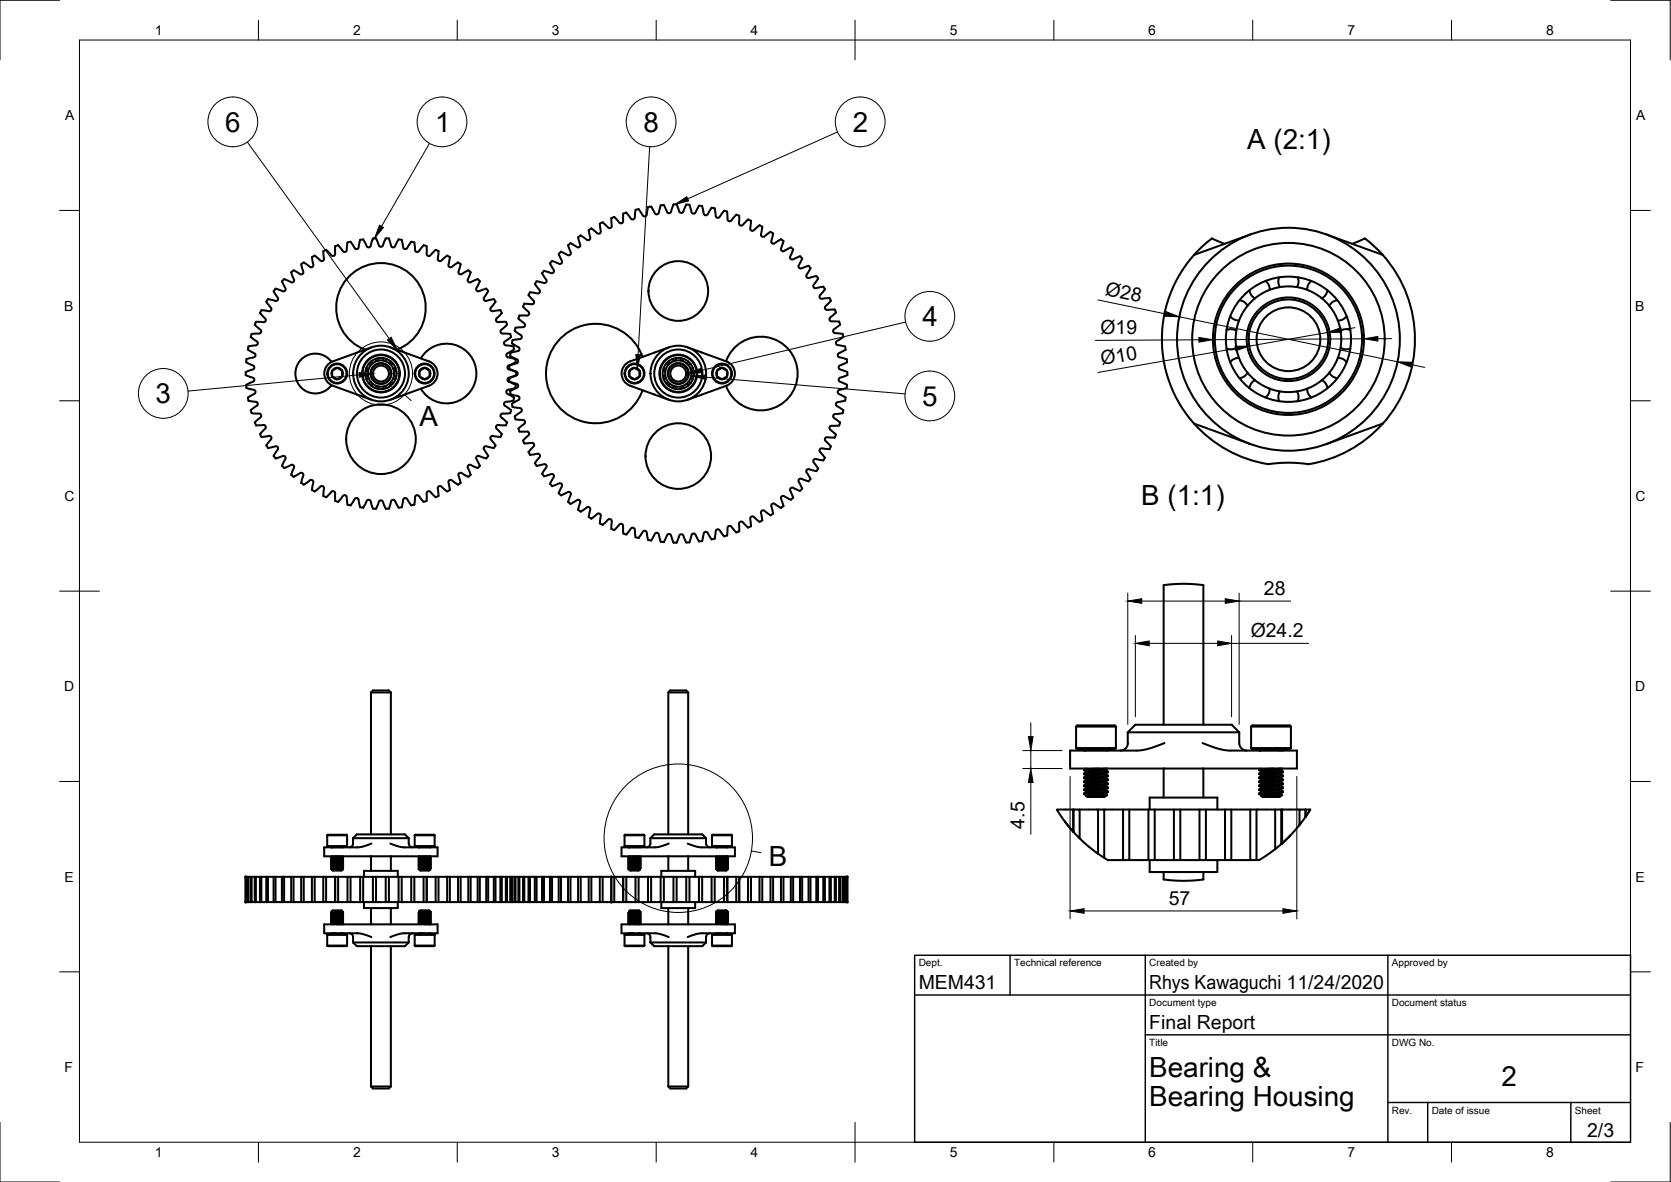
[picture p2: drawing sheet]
<svg xmlns="http://www.w3.org/2000/svg" width="420mm" height="297mm" viewBox="0 0 420 297" stroke-linecap="round" stroke-linejoin="round" font-family="sans-serif">
<defs><g id="words">
<g font-size="7">
<text x="56.6" y="33.1">6</text>
<text x="109.4" y="33.1">1</text>
<text x="161.8" y="33.1">8</text>
<text x="214.4" y="33.1">2</text>
<text x="313.6" y="37.5">A (2:1)</text>
<text x="232" y="82">4</text>
<text x="39.1" y="101.3">3</text>
<text x="231.8" y="102">5</text>
<text x="105.5" y="107.1">A</text>
<text x="287" y="127">B (1:1)</text>
<text x="193.3" y="217.5">B</text>
<text x="289" y="270.6">Bearing &amp;</text>
<text x="377.5" y="273">2</text>
<text x="289" y="278.1">Bearing Housing</text>
</g>
<g font-size="4.9">
<text x="277.7" y="74" transform="rotate(12 277.7 74)">Ø28</text>
<text x="276.7" y="83.9">Ø19</text>
<text x="277.1" y="91.8" transform="rotate(-10 277.1 91.8)">Ø10</text>
<text x="317.8" y="149.5">28</text>
<text x="314.5" y="160">Ø24.2</text>
<text x="257.6" y="208.2" transform="rotate(-90 257.6 208.2)">4.5</text>
<text x="293.9" y="227.4">57</text>
<text x="231" y="248.5">MEM431</text>
<text x="289" y="248.5">Rhys Kawaguchi 11/24/2020</text>
<text x="289" y="258.6">Final Report</text>
<text x="399.1" y="285.7">2/3</text>
</g>
<g font-size="3.5">
<text x="39" y="8.8">1</text>
<text x="88.8" y="8.8">2</text>
<text x="138.8" y="8.8">3</text>
<text x="188.7" y="8.8">4</text>
<text x="238.8" y="8.8">5</text>
<text x="288.7" y="8.8">6</text>
<text x="338.8" y="8.8">7</text>
<text x="388.8" y="8.8">8</text>
<text x="16.4" y="30.2">A</text>
<text x="411.4" y="30.2">A</text>
<text x="16.2" y="78">B</text>
<text x="411.2" y="78">B</text>
<text x="16.2" y="125.9">C</text>
<text x="411.2" y="125.9">C</text>
<text x="16.2" y="173.7">D</text>
<text x="411.2" y="173.7">D</text>
<text x="16.2" y="221.6">E</text>
<text x="411.2" y="221.6">E</text>
<text x="16.2" y="269.4">F</text>
<text x="411.2" y="269.4">F</text>
<text x="39" y="290.8">1</text>
<text x="88.8" y="290.8">2</text>
<text x="138.8" y="290.8">3</text>
<text x="188.7" y="290.8">4</text>
<text x="238.8" y="290.8">5</text>
<text x="288.7" y="290.8">6</text>
<text x="338.8" y="290.8">7</text>
<text x="388.8" y="290.8">8</text>
</g>
<g font-size="2.5">
<text x="231" y="242.9">Dept.</text>
<text x="255" y="242.9">Technical reference</text>
<text x="289" y="242.9">Created by</text>
<text x="350" y="242.9">Approved by</text>
<text x="289" y="252.8">Document type</text>
<text x="350" y="252.8">Document status</text>
<text x="289" y="262.9">Title</text>
<text x="350" y="262.9">DWG No.</text>
<text x="350" y="279.9">Rev.</text>
<text x="360" y="279.9">Date of issue</text>
<text x="396" y="279.9">Sheet</text>
</g>
</g></defs>
<!-- layer: Visible -->
<g fill="none" stroke="#000" stroke-width=".51">
<path d="M145.4 59.6l.5 2.2-.6 .4-.8-.5a.97 .97 0 0 0-1.7-.1M148.7 57.4l-.7 .4 .4 1.9-.2 .6h-.6l-1.6-1.1-.6 .4M151.5 55.8a1 1 0 0 0-.6 1.6l.1 1-.5 .3-1.8-1.3M153.7 54.8l.1 2.1-.3 .4-.5-.1-1.5-1.3M154.5 54.5l-.8 .3M160.6 52.5l-.8 .3-.2 1.9-.2 .4-.7-.1-.8-1a.66 .66 0 0 0-.8-.5 .66 .66 0 0 0-.4 .9v1.3l-.4 .4-.5-.1-1.3-1.5M166.9 51.5a.99 .99 0 0 0-1.1 1.2l-.2 .9-.5 .3-.4-.2-.6-1.2a.66 .66 0 0 0-.8-.5 .66 .66 0 0 0-.5 .8l-.3 1.4-.6 .2-1.3-1.8M169.3 51.4l-.6 1.8-.4 .4-.6-.3-.8-1.8M169.3 51.4a1 1 0 0 1 1.3 1.1l.3 .8 .3 .2 .5-.2 .4-.8a1.02 1.02 0 0 1 1.3-1M173.4 51.5l.5 1.8 .4 .4 .5-.2 .7-1.4a.64 .64 0 0 1 .8-.4 .64 .64 0 0 1 .4 .8l.3 1.2 .5 .4 .5-.3 .9-1.6M178.9 52.2a1.02 1.02 0 0 1 1 1.3l.1 .9 .6 .3a1.79 1.79 0 0 0 1-1.2l.5-.5M182.1 52.9l.7 .3"/>
<path d="M182.8 53.2l.2 2.2 .6 .2 .7-.8a1.02 1.02 0 0 1 1.6-.6l-.1 2 .4 .5 .5-.1 1.4-1.4M188.1 55.2l.7 .3-.2 2.1 .5 .4a1.72 1.72 0 0 0 1.3-.9l.6-.5M191 56.6a1.01 1.01 0 0 1 .5 1.6l-.2 .8 .5 .5 1.9-1.2 .7 .4M194.4 58.7l-.5 1.9 .1 .4 .6 .2 1.1-.7a.66 .66 0 0 1 1-.2 .66 .66 0 0 1 .1 1l-.4 1.2 .1 .5 .5 .1 .8-.4a1.02 1.02 0 0 1 1.7 0l-.8 2.1 .4 .4 1-.3a1.01 1.01 0 0 1 1.6 .1M314.4 58.9l-14.2 5.2M333.5 58.9l14.2 5.2M68.8 73.2l1 1.6 .1 .4-.5 .4-1.3-.3a.67 .67 0 0 0-.9 .2 .67 .67 0 0 0 .2 .9l.7 .9 .1 .6-.4 .3-.9-.1a.98 .98 0 0 0-1.5 .6l1.3 1.4 .1 .5-.5 .4-2-.1M69.3 72.5l-.5 .7M71.5 70.1l-.6 .6 .9 1.8-.1 .6-.5 .1-1.9-.7M73.8 67.9a.99 .99 0 0 0-.2 1.6l.4 1-.4 .5-2.2-.9M82 62.8l-.7 .3 .2 1.9-.2 .5h-.7l-.9-.8a.66 .66 0 0 0-.9-.3 .66 .66 0 0 0-.3 .9l.3 1.3-.3 .5h-.4l-1.1-.8a.66 .66 0 0 0-1-.1 .66 .66 0 0 0-.1 .9l.4 1.2-.4 .6h-.4l-1.7-1M88.2 60.7a.99 .99 0 0 0-1 1.4v.9l-.5 .3-.4-.1-.8-1a.66 .66 0 0 0-.9-.5 .66 .66 0 0 0-.4 .9l.1 1.3-.5 .4-.4-.1-1.4-1.4"/>
<path d="M100.2 60.2l-.3 .6a1.82 1.82 0 0 1-.9 1.4l-.6-.2-.4-1.4a.67 .67 0 0 0-.6-.7 .67 .67 0 0 0-.7 .6l-.5 1.3-.4 .2-.5-.2-.5-1.3a.67 .67 0 0 0-.7-.6 .67 .67 0 0 0-.6 .7l-.3 1.3-.4 .3-.5-.2-.6-1.2a.65 .65 0 0 0-.8-.6 .65 .65 0 0 0-.5 .8l-.3 1.4-.6 .2-.3-.2-1.1-1.6M100.2 60.2a1 1 0 0 1 1.1 1.2l.2 1 .6 .2 1.3-1.8M103.4 60.7l.8 .2M104.2 60.9l.2 2 .4 .4 .5-.1 1.2-1.6M106.5 61.6l.8 .3v2l.2 .4 .7-.1 1-1.1a.63 .63 0 0 1 .8-.1 .63 .63 0 0 1 .2 .8l-.1 1.4 .5 .4a1.69 1.69 0 0 0 1.3-.9l.2-.2a.6 .6 0 0 1 .5-.3 .6 .6 0 0 1 .5 .4M113.1 64.6l-.3 1.9v.4l.7 .2 .7-.5a1.03 1.03 0 0 1 1.6-.2l-.5 1.9 .2 .5 .5 .1 1.8-1M117.8 67.9l.5 .5-.7 2 .2 .4 .5 .2 1.8-.9M120.1 70.1l.6 .6M120.6 70.7l-.9 2 .4 .5 1-.3a1 1 0 0 1 1.7 .3l-1.2 1.9 .5 .5 .9-.2a1.02 1.02 0 0 1 1.6 .4l-1.2 1.5-.1 .6 .4 .3 2.1-.3M125.8 77.9l.4 .7M126.2 78.7l-1.4 1.4-.1 .5 .5 .4 2-.1M132.9 74.2l1.3 1.4 .1 .4-.5 .5-1.3-.1a.66 .66 0 0 0-.9 .3 .66 .66 0 0 0 .4 .9l.9 .8v.7l-.4 .2h-1.9l-.3 .7"/>
<path d="M133.3 73.4l-.4 .7M134.5 71.4l1.2 1.5v.6l-.6 .3-1.8-.3M136.8 68l-.5 .7 1.1 1.6v.4l-.4 .4-.9-.2a.97 .97 0 0 0-1.6 .4M138.8 65.6l-.5 .6 1 1.7-.1 .6-.6 .2-1.8-.6M141.1 63.2a1 1 0 0 0-.2 1.7l.4 .8v.3l-.3 .3-2.2-.7M142.8 61.6l.8 1.9-.2 .5-.6 .1-1.7-.8M201.7 65l-.3 .6a1.73 1.73 0 0 0-.6 1.5l.2 .3 .5 .1 1.8-.7M203.3 66.8l.5 .6M203.8 67.4l-1 1.7 .1 .6 .5 .2 1.9-.6M205.3 69.3l.4 .7M205.7 70l-1.1 1.6-.1 .4 .4 .4 .9-.2a1.01 1.01 0 0 1 1.6 .5l-1.3 1.6v.6l.5 .2 2-.2 .3 .7M208.9 75.6l-1.5 1.7 .3 .5h1a1.01 1.01 0 0 1 1.5 .7"/>
<path d="M210.2 78.6l-1.5 1.2-.1 .6 .4 .4h2M300.2 64.1a31.7 31.7 0 0 0 .2 42.4l14 5.1M307.9 61.3l-3.2-1.4-2.3 2-2.2 2.2M309.3 79.5a2.55 2.55 0 0 0 2.3 1M311.7 75.5a2.55 2.55 0 0 1 2 1.4M314.2 72.9a2.55 2.55 0 0 0 1.4 2.1M318.2 70.6a2.55 2.55 0 0 1 1.1 2.2M321.6 69.7a2.55 2.55 0 0 0 .2 2.4M326.3 69.7a2.55 2.55 0 0 1-.2 2.4M329.8 70.6a2.55 2.55 0 0 0-1.1 2.2M333.8 72.9a2.55 2.55 0 0 1-1.4 2.1M336.3 75.5a2.55 2.55 0 0 0-2.1 1.4"/>
<path d="M338.6 79.5a2.55 2.55 0 0 1-2.2 1M340 61.3l3.2-1.4 2.3 2 2.2 2.2M347.7 64.1a31.6 31.6 0 0 1-.2 42.4l-14 5.1M61.9 96.7a.96 .96 0 0 0 1.2 1.1l1 .3 .1 .6-1.9 1.2M62.3 87.8l1.9 1.3-.1 .6-1 .2a.98 .98 0 0 0-1.2 1.1l2 1.1-.2 .7-.8 .3a1 1 0 0 0-1.1 1.2l1.8 .6 .3 .4-.2 .6-1.8 .8M62.3 99.9a.96 .96 0 0 0 1.3 1l1 .2 .2 .5-1.8 1.5 .3 .7M63.3 83.9l-.3 .8 1.8 1.4-.1 .5-1.1 .3a.96 .96 0 0 0-1.3 .9M64.4 80.9l-.3 .7 1.5 1.4 .1 .4-.4 .4-2 .1M83.3 91a5 5 0 0 0-7.4-.9 5 5 0 0 0 0 7.5 5 5 0 0 0 7.4-.8M83.5 93.2l.5-.3a.89 .89 0 0 1 1.5 0 1.04 1.04 0 0 1 .5 1.4v.3l-.5 .3a.89 .89 0 0 1-1.5 0 1.06 1.06 0 0 1-.5-1.4zM91.9 93.3h.6M92.1 92.4l.6 .3"/>
<path d="M92.5 94.4l-.6 .1M92.7 95l-.6 .3M92.7 91.4l.5 .4M93.2 96l-.5 .3M93.3 90.8l.4 .5M93.4 87.3l-9.7 3.5a3.2 3.2 0 0 0-2.2 3.1 3.2 3.2 0 0 0 2.2 3l9.7 3.6M93.7 96.4l-.4 .5M94.3 90.2l.3 .6M94.6 97l-.3 .5M95.2 90l.1 .6M95.3 97.1l-.1 .7M96.3 97.1l.1 .7"/>
<path d="M96.4 90l-.1 .6M96.9 97l.3 .5M97.2 90.2l-.3 .6M97.9 96.4l.3 .5M98.1 87.3l9.8 3.5a3.3 3.3 0 0 1 2.1 3.1 3.3 3.3 0 0 1-2.1 3l-9.8 3.6M98.2 90.8l-.3 .5M98.3 96l.6 .3M98.9 91.4l-.6 .4M98.9 95l.5 .3M99.1 94.4l.6 .1M99.4 92.4l-.5 .3M99.7 93.3h-.6"/>
<path d="M99.8 87.9a11.3 11.3 0 0 0 5-17.3 11.3 11.3 0 0 0-18 0 11.3 11.3 0 0 0 5 17.3M105.5 93.2l.5-.3a.89 .89 0 0 1 1.5 0 1.06 1.06 0 0 1 .5 1.4v.3l-.5 .3a.89 .89 0 0 1-1.5 0 1.04 1.04 0 0 1-.5-1.4zM105.8 90.1a7.5 7.5 0 0 1 11.3-2 7.5 7.5 0 0 1 0 11.5 7.5 7.5 0 0 1-11.3-1.9M127.2 80.9a1.01 1.01 0 0 1-.6 1.5l-.7 .6v.5l.3 .3h.9a1 1 0 0 1 1.4 .9M128.1 91.9a.95 .95 0 0 0 1 1.2l.8 .3 .3 .4-.2 .5-.9 .3a.96 .96 0 0 0-1 1.3l1.8 .5 .4 .5-.2 .5-1.9 .9M128.2 89.5l1.9 .9 .2 .4-.4 .5-1.8 .6M128.3 98.3a.98 .98 0 0 0 1.2 1.1l.8 .2 .3 .3-.1 .5-.8 .5a.98 .98 0 0 0-.8 1.4l.7 .1a1.74 1.74 0 0 1 1.5 .4v.6l-1.7 1.2M128.4 88.7l-.1 .8M128.5 84.7l-1.8 1.4 .2 .6 1 .2a.99 .99 0 0 1 1.4 .9l-1.8 1-.2 .5 .4 .5 1.9 .5M128.7 86.3l1.7 1 .2 .5-.3 .4-1.9 .5M129.6 97.5l-1.9 .5-.4 .3 .2 .6 1.2 .6a.72 .72 0 0 1 .4 1 .72 .72 0 0 1-.9 .4l-1.1 .1-.3 .2-.1 .4 .2 .3 1.6 1.2M129.6 90.2l.1 .8-1.9 .9-.2 .5 .4 .5 1.8 .6"/>
<path d="M129.7 96.7l-.1 .8M129.8 94.3l-1.8 .6-.4 .5 .2 .5 1.9 .8M129.8 93.5v.8M130.3 80.1l1.6 1.2 .1 .5-.4 .4-1.3 .1a.66 .66 0 0 0-.8 .4 .66 .66 0 0 0 .5 .9l1.1 .7v.7a1.74 1.74 0 0 1-1.5 .4l-.7 .1-.2 .8M160.8 93.2v1.4M160.8 93.2l-.5-.3a.88 .88 0 0 0-1.5 0 1.04 1.04 0 0 0-.5 1.4v.3l.5 .3a.88 .88 0 0 0 1.5 0l.5-.3M160.8 93.1a1.45 1.45 0 0 1 0 1.5M160.8 93.1a1.45 1.45 0 0 0-2.2-.3 1.45 1.45 0 0 0 0 2.2 1.45 1.45 0 0 0 2.2-.4M161.6 89.7a12.5 12.5 0 0 0-19.3-5.9 12.5 12.5 0 0 0 0 20.1 12.5 12.5 0 0 0 19.3-5.8M166.6 93.3h.7M166.9 92.4l.5 .3M167.3 94.4l-.7 .1"/>
<path d="M167.4 95l-.5 .3M167.5 91.4l.5 .4M168 96l-.5 .3M168.1 90.8l.3 .5M168.1 87.3l-9.7 3.5a3.2 3.2 0 0 0-2.1 3.1 3.2 3.2 0 0 0 2.1 3l9.7 3.6M168.4 96.4l-.3 .5M169.1 90.2l.3 .6M169.4 97l-.3 .5M170 90v.6M170 97.1v.7M171.1 97.1v.7M171.1 90v.6"/>
<path d="M171.7 97l.3 .5M172 90.2l-.3 .6M172.6 96.4l.4 .5M172.9 87.3l9.7 3.5a3.3 3.3 0 0 1 2.2 3.1 3.3 3.3 0 0 1-2.2 3l-9.7 3.6M173 90.8l-.4 .5M173.1 96l.5 .3M173.6 91.4l-.5 .4M173.6 95l.6 .3M173.8 94.4l.6 .1M174.2 92.4l-.6 .3M174.4 93.3h-.6M182.6 90.8a9.3 9.3 0 0 1 14.2-4.4 9.3 9.3 0 0 1 0 14.9 9.3 9.3 0 0 1-14.2-4.3"/>
<path d="M182.8 93.1a1.45 1.45 0 0 1 0 1.5M182.8 93.1a1.45 1.45 0 0 0-2.2-.3 1.45 1.45 0 0 0 0 2.2 1.45 1.45 0 0 0 2.2-.4M182.8 93.2v1.4M182.8 93.2l-.5-.3a.89 .89 0 0 0-1.5 0 1.04 1.04 0 0 0-.5 1.4v.3l.5 .3a.89 .89 0 0 0 1.5 0l.5-.3M211 80.8l.2 .8M211.2 81.6l-1.5 1.1-.2 .6 .4 .4 2 .2M211.9 83.9l.2 .8M212 84.7l-1.6 1.1-.2 .5 .3 .4 2 .4M212.5 87.1l.1 .8M212.6 87.9l-1.7 .9-.2 .3 .2 .6 1.3 .4a.67 .67 0 0 1 .8 .6 .67 .67 0 0 1-.7 .7l-1.2 .5-.2 .5 .3 .4 1.2 .4a.66 .66 0 0 1 .7 .7 .66 .66 0 0 1-.7 .6l-1.3 .5-.2 .3 .2 .6 1.2 .5a.67 .67 0 0 1 .7 .7 .67 .67 0 0 1-.8 .6l-1.3 .4-.2 .5 .2 .4 1.7 .9M212.6 99.9l-.1 .8M308.4 82.9a2.55 2.55 0 0 1 2.5 .2"/>
<path d="M310.9 87.4a2.55 2.55 0 0 1-2.5 .2M311.6 89.9a2.55 2.55 0 0 0-2.3 1.1M313.7 93.6a2.55 2.55 0 0 1-2 1.4M315.6 95.5a2.55 2.55 0 0 0-1.4 2.1M319.3 97.7a2.55 2.55 0 0 1-1.1 2.2M321.8 98.3a2.55 2.55 0 0 0-.2 2.5M326.1 98.3a2.55 2.55 0 0 1 .2 2.5M328.7 97.7a2.55 2.55 0 0 0 1.1 2.2M332.4 95.5a2.55 2.55 0 0 1 1.4 2.1M334.2 93.6a2.55 2.55 0 0 0 2.1 1.4M336.4 89.9a2.55 2.55 0 0 1 2.2 1.1M337.1 87.4a2.55 2.55 0 0 0 2.4 .2"/>
<path d="M339.5 82.9a2.55 2.55 0 0 0-2.4 .2M63.3 103.8l2 .1 .3 .2 .1 .6-.8 .7a.98 .98 0 0 0-.6 1.5h2.3l.2 .6-.7 .7a.99 .99 0 0 0-.4 1.6l2.1-.3 .4 .3v.5l-1.2 1.6M67 111.9l.4 .7 1.9-.5 .5 .3 .1 .5-1.1 1.7M68.8 114.6l.5 .6M69.3 115.2l1.9-.6 .5 .1 .1 .5-.9 1.9 .6 .5M71.4 117.6l1.9-.8 .6 .3a1.78 1.78 0 0 1-.5 1.5v.3a.63 .63 0 0 0 .2 .8 .63 .63 0 0 0 .8-.2l1.1-.7 .7 .2 .1 .4-.6 2M120.7 117a1.01 1.01 0 0 1-1.7 .2l-.8-.4-.5 .2-.1 .5 .5 1.1a.66 .66 0 0 1 0 1 .66 .66 0 0 1-1-.1l-1.2-.7-.6 .3v.3l.5 2M124.6 111.9a1.01 1.01 0 0 1-1.6 .5l-.8-.3-.4 .2-.2 .6 .5 .7a.97 .97 0 0 1 .2 1.6l-1.9-.6-.6 .2-.1 .5 .9 1.8M125.8 109.8l-2.1-.3-.4 .3 .1 .6 1.2 1.5M126.2 109.1l-.4 .7M127.2 106.9l-2-.1-.5 .4 .1 .5 1.4 1.4M128.5 103.1a1 1 0 0 1-1.4 .8l-.9 .1-.3 .3v.5l.7 .6a1 1 0 0 1 .6 1.5"/>
<path d="M129.4 104.6l.2 .8 2 .1 .4 .3-.1 .7-.7 .4a1.01 1.01 0 0 0-.6 1.6l1.9-.1 .4 .2 .1 .6-.7 .7a.97 .97 0 0 0-.5 1.5h2.3l.2 .6-.7 .7a.98 .98 0 0 0-.3 1.6l1.8-.3 .6 .2v.6l-1.2 1.6M134.5 116.4l.4 .7M134.9 117.1l2.2-.4 .3 .6-.5 .8a1 1 0 0 0-.1 1.6l1.8-.6 .6 .2 .1 .6-1 1.7 .5 .6M205.3 118.4l-2.2-.5-.3 .2-.1 .5 .5 .7a1.01 1.01 0 0 1 .1 1.7l-1.8-.7-.5 .1-.2 .3a1.73 1.73 0 0 0 .6 1.4l.3 .7-.5 .6M205.7 117.7l-.4 .7M208.9 112.2l-.3 .7-2-.2-.4 .1-.1 .7 .9 1a.72 .72 0 0 1 .1 1 .72 .72 0 0 1-1 .1l-1.2-.3-.4 .5 .1 .4 1.1 1.6M211 106.9l-2 .1-.3 .2v.7l1 .8a.66 .66 0 0 1 .4 .9 .66 .66 0 0 1-.9 .4l-1.3-.1-.5 .4 .2 .5 1.3 1.4M211.2 106.2l-.2 .7M211.9 103.9l-1.9 .1-.5 .4 .2 .6 1.5 1.2M212.1 103.1l-.2 .7M212.5 100.7l-2 .4-.3 .4 .2 .5 1.6 1.1M300.2 106.4a31.8 31.8 0 0 0 18.6 10.2l5.2-.3 5.1 .4"/>
<path d="M347.7 106.4a31.8 31.8 0 0 1-18.6 10.2M75.7 121.3l.7 .5 1.9-1.2 .3 .1 .2 .4-.2 .9a.98 .98 0 0 0 .5 1.5l1.5-1.3h.5l.4 .4-.2 2 .7 .4M82 125l1.4-1.4 .5-.1 .4 .3v2.1M84.3 125.9a.98 .98 0 0 0 1.5-.6l.6-.8 .4-.1 .4 .4v.9a.96 .96 0 0 0 .9 1.3l1.1-1.7 .3-.1 .6 .2 .2 .9a1.02 1.02 0 0 0 1 1.3l1-1.8 .5-.2 .4 .3 .6 1.9M93.8 127.8a.97 .97 0 0 0 1.2-1l.3-.8 .6-.2 .4 .3 .7 1.8 .8-.1M100.2 127.6l-.3-.6a1.82 1.82 0 0 0-.9-1.4l-.6 .3-.6 1.9M104.2 126.8l-.8 .2-1.1-1.7-.3-.1-.5 .2-.2 .9a.98 .98 0 0 1-1.1 1.3M106.5 126.1l-1.2-1.5-.5-.2-.4 .5-.2 1.9M107.3 125.9l-.8 .2M113.1 123.1a.99 .99 0 0 1-1.6-.3l-.7-.6h-.4l-.3 .4 .1 .9a.97 .97 0 0 1-.6 1.5l-1.4-1.5h-.6l-.3 .3v2.1M115.8 121.3a1.02 1.02 0 0 1-1.6-.1l-.7-.6-.7 .2v.4l.3 1.9M138.8 122.2l2.2-.7 .3 .3v.3l-.4 .8a.98 .98 0 0 0 .2 1.6l2-.9 .5 .5-.4 .9a1 1 0 0 0 .2 1.6l1.8-1 .5 .1 .2 .6-.5 1.8"/>
<path d="M145.4 128.1l.6 .5 1.6-1.1h.6l.2 .6-.4 1.8 .7 .4M148.7 130.4l1.7-1.4 .6 .2a1.78 1.78 0 0 1-.1 1.6l-.1 .7M150.8 131.5a.98 .98 0 0 0 1.6-.4l.7-.6 .6 .1v2.3M153.7 132.9l.8 .3 1.5-1.6 .6 .3 .1 1a.97 .97 0 0 0 .8 1.4l1.2-1.5 .5-.2 .4 .4 .2 2 .8 .2M160.6 135.2l1.3-1.8 .6 .2 .2 .9a.98 .98 0 0 0 1 1.3l1-1.6 .3-.3 .5 .2 .3 .9a.97 .97 0 0 0 1.1 1.2M178.9 135.6l-1.2-1.9-.7 .2-.2 .9a.97 .97 0 0 1-1 1.3l-1-1.8-.3-.2-.5 .2-.4 1.3a.66 .66 0 0 1-.6 .7 .66 .66 0 0 1-.7-.6l-.6-1.2-.5-.3-.3 .3-.5 1.2a.66 .66 0 0 1-.7 .7 .66 .66 0 0 1-.6-.7l-.4-1.3-.6-.2-.4 .3-.8 1.7M182.8 134.6l-.7 .2-.5-.6a1.79 1.79 0 0 0-1-1.2l-.6 .4-.3 2-.8 .1M188.1 132.6l-1.4-1.5h-.5l-.4 .4 .1 1.3a.71 .71 0 0 1-.6 .9 .71 .71 0 0 1-.8-.6l-.7-.9-.7 .1-.2 .3-.1 2M194.4 129.1l-.7 .4-1.9-1.3-.5 .5 .2 .9a.98 .98 0 0 1-.5 1.5l-.6-.4a1.72 1.72 0 0 0-1.3-.9l-.5 .4 .2 2.1-.7 .3M196.4 127.6l-1.7-1h-.6l-.2 .5 .5 2M201.1 123.4l-1.7-.8h-.5l-.3 .6 .6 1.2a.71 .71 0 0 1-.2 1 .71 .71 0 0 1-1-.2l-.9-.5h-.5l-.2 .6 .2 .7a.98 .98 0 0 1-.2 1.6M93.3 174l.5-.5h2.4a2.12 2.12 0 0 1 2.1 .5"/>
<path d="M93.3 174h5M93.3 174v35.7M98.3 174v35.7M168 174l.5-.5h2.4a2.12 2.12 0 0 1 2.1 .5M168 174h5M168 174v35.7M173 174v35.7M270.6 188a2.62 2.62 0 0 0 2.1 .3h5.7a2.72 2.72 0 0 0 2.2-.3M270.6 188h10M270.6 182.6a2.62 2.62 0 0 1 2.1-.3h5.7a2.72 2.72 0 0 1 2.2 .3M270.6 182.6h10M270.6 182.6v5.4"/>
<path d="M272.6 188.3l.1 .3M272.6 193.4v.1M272.6 194.4v.1M272.6 197.4v.1M272.6 199.4v.1M272.6 198.6l.6 .3M272.6 196.6l.6 .3M272.6 195.6l.6 .3M272.6 194.5l.6 .4M272.6 193.6l.6 .3M273 193.1l-.4 .3M273.2 193.9v.1"/>
<path d="M273.2 194.9v.1M273.2 195.9v.1M273.2 196.9v.1M273.2 199.9v.1M276.3 193.1l-3.7 .3M277.9 199.5l.5 .3-5.2 .3 .3 .2h4.2l.7-.5M277.9 199.5l-4.7 .6M277.9 198.4l-.3 .2-4.1 .4-.9 .4M277.9 197.5l-4.5 .5-.8 .4M277.9 196.5l-4.4 .5-.9 .4M277.9 195.4l-.3 .2-4.2 .4-.8 .4M277.9 194.5l-4.4 .5-.9 .4"/>
<path d="M277.9 193.5l-4.5 .5-.8 .4M277.9 198.4l-4.4 .4-.3 .2M277.9 197.4l-4 .4-.6 .1-.1 .1M277.9 196.4l-4.7 .5M277.9 195.4l-4.7 .5M277.9 194.4l-4.7 .5M277.9 193.4l-4.7 .5M277.9 198.5l.7 .4-6 .5M277.9 197.5l.7 .4-5.7 .4-.3 .3M277.9 196.5l.7 .4-6 .5M277.9 195.5l.7 .4-5.7 .4-.3 .2M277.9 194.5l.7 .4-5.5 .4-.5 .1v.1"/>
<path d="M277.9 193.5l.7 .4-6 .5M277.9 193.4v.1M277.9 194.4v.1M277.9 196.4v.1M277.9 197.4v.1M277.9 199.4v.1M278.1 193.1l-5.5 .5M278.4 193.1l-.5 .3M278.6 199.1l-1 .4-4.4 .4M278.6 198.1l-.7 .3M278.6 197.1l-.7 .3M278.6 196.1l-.7 .3"/>
<path d="M278.6 195.1l-.7 .3M278.6 194.1l-.7 .3M278.6 188.5h-6l.3 .1M278.6 198.9l-.3 .2-5.7 .4 .6 .4M278.6 197.9l-.1 .2h-.5l-5.4 .5M278.6 196.9l-.4 .2-5.6 .4 .6 .4M278.6 195.9l-.3 .2-5.7 .5M278.6 194.9l-.3 .2-5.7 .5M278.6 193.9l-.1 .2h-.5l-5.4 .4M278.6 188.5l-.2 .1M278.6 188.3v.2M280.6 182.6v5.4"/>
<path d="M283.6 184l1.9-1.9h24.2l1.9 1.9M283.6 184h28M283.6 184v2.7a1.89 1.89 0 0 1-1.9 1.9M292.6 182.1v-35l4.3-.4 5.7 .4v35M292.6 193.1v7.3M292.8 186.7l-3.5 1.3-3.1 .6h-17.1v4.5h57v-4.5h-17.1l-3.2-.6-3.4-1.3M302.6 193.1v7.3M311.6 184v2.7a1.89 1.89 0 0 0 1.9 1.9M314.6 188a2.72 2.72 0 0 0 2.1 .3h5.8a2.62 2.62 0 0 0 2.1-.3M314.6 188h10M314.6 182.6a2.72 2.72 0 0 1 2.1-.3h5.8a2.62 2.62 0 0 1 2.1 .3M314.6 182.6h10"/>
<path d="M314.6 182.6v5.4M316.6 188.3l.1 .3M317.1 193.1l-.5 .3M317.2 193.9v.1M317.2 194.9v.1M317.2 195.9v.1M317.2 196.9v.1M317.2 199.9v.1M317.2 199l-.6 .4M317.2 197l-.6 .4M317.2 196l-.6 .4M317.2 194l-.6 .4"/>
<path d="M320.3 193.1l-3.3 .2-.4 .2M321.9 199.5l-4.7 .5M321.9 198.4l-.3 .2-4.4 .4M321.9 197.5l-4.4 .5-.9 .4M321.9 196.5l-4.7 .5M321.9 195.4l-.3 .2-4.4 .4M321.9 194.5l-4.4 .5-.9 .4M321.9 193.5l-4.7 .5M321.9 196.5l.7 .4-5.8 .4-.2 .2M321.9 193.4v.1M321.9 194.4v.1M321.9 196.4v.1"/>
<path d="M321.9 197.4v.1M321.9 199.4v.1M321.9 199.5l.5 .3M321.9 198.5l.7 .4M321.9 197.5l.7 .4M321.9 195.5l.7 .4M321.9 194.5l.7 .4M321.9 193.5l.7 .4M322.1 193.1l-5.5 .4 .6 .4M322.4 199.8l-.7 .5h-4.2l-.3-.2M322.4 199.8l-5.2 .3M322.5 193.1l-.7 .4-4.6 .4"/>
<path d="M322.6 199.1l-.8 .4-4.6 .4M322.6 198.1l-.8 .4-4.3 .3-.3 .2M322.6 197.1l-.8 .4-3.9 .3-.7 .1v.1M322.6 196.1l-.9 .4-4.5 .4M322.6 195.1l-.8 .4-4.6 .4M322.6 194.1l-.8 .4-4.6 .4M322.6 198.9l-5.5 .4-.4 .1-.1 .1M322.6 197.9l-5.7 .4-.3 .3M322.6 195.9l-5.6 .4-.4 .2M322.6 194.9l-5.5 .4-.4 .1-.1 .1M322.6 193.9l-5.7 .4-.3 .2M322.6 188.5h-6l.3 .1"/>
<path d="M322.6 198.9l-.3 .2-5.7 .4 .6 .4M322.6 198l-6 .5 .6 .4M322.6 197l-6 .5 .6 .4M322.6 196.1l-6 .4 .6 .4M322.6 195l-6 .5 .6 .4M322.6 194l-6 .5 .6 .4M322.6 188.5l-.2 .1M322.6 188.3v.2M322.6 193.9v.1M322.6 194.9v.1M322.6 195.9v.2M322.6 196.9v.1"/>
<path d="M322.6 197.9v.1M324.6 182.6v5.4M82.3 212.6l.1 .2h4.7l.2-.2M82.3 212.6h5M82.3 209.9l.1-.1h4.7l.2 .1M82.3 209.9h5M82.3 209.9v2.7M83.3 212.8v.1M83.3 215.3v.1M83.3 216.3v.1M83.3 216.8v.1M83.3 217.8v.1"/>
<path d="M83.3 218.3v.1M83.3 218.4l.3 .2M83.3 217.4l.3 .2M83.3 216.9l.3 .2M83.3 215.9l.3 .2M83.3 215.4l.3 .2M83.5 215.2l-.2 .1M83.6 215.6v.1M83.6 216.1h.1M83.6 216.6h.1M83.6 217.1h.1M83.6 218.1v.1"/>
<path d="M83.6 218.6h.1M83.6 218.2l-.3 .1M83.6 217.6l-.3 .2M83.6 217.1l-.3 .2M83.6 216.6l-.3 .2M83.6 216.1l-.3 .2M83.6 215.6l-.3 .2M83.6 218.6v.1M85.1 215.2l-1.8 .1M85.9 218.4l-2.3 .2M85.9 217.9l-2.3 .3M85.9 217.3l-2.3 .3"/>
<path d="M85.9 216.9l-2.3 .2M85.9 216.4l-2.3 .2M85.9 215.8l-2.3 .3M85.9 215.4l-2.3 .2M85.9 218.3l-2.3 .3M85.9 217.9l-2.3 .2M85.9 216.8l-2.3 .3M85.9 216.9l.4 .2-3 .3M85.9 215.9l.4 .2-3 .2M85.9 215.3v.1M85.9 216.4h.1M85.9 216.8v.1"/>
<path d="M85.9 217.8v.1M85.9 218.3v.1M85.9 218.4l.3 .1M85.9 217.9l.4 .2M85.9 217.4l.4 .2M85.9 216.4l.4 .2M85.9 215.4l.4 .2M86 215.2l-2.7 .2M86.2 218.5l-.4 .3-2.2-.1M86.2 218.5l-2.6 .2M86.2 215.2l-.3 .2M86.3 218.1l-3 .2"/>
<path d="M86.3 217.6l-3 .2M86.3 216.6l-3 .2M86.3 215.6l-3 .3M86.3 218.2l-.4 .1M86.3 217.7l-.4 .2M86.3 217.2l-.4 .1M86.3 216.6l-.4 .2M86.3 216.2l-.4 .2M86.3 215.7l-.4 .1M86.3 212.9h-3h.1M86.3 218.2l-3 .2M86.3 217.6l-3 .3 .3 .2"/>
<path d="M86.3 217.2l-3 .2M86.3 216.6l-3 .3M86.3 216.1l-3 .3 .3 .2M86.3 215.7l-3 .2M86.3 212.9h-.1M86.3 212.8v.1M86.3 215.6v.1M86.3 216.1h.1M86.3 216.6h.1M86.3 217.1v.1M86.3 218.1v.1M87.3 209.9v2.7"/>
<path d="M88.8 210.6l.9-.9h12.1l1 .9M88.8 210.6h14M88.8 210.6v1.4a.94 .94 0 0 1-1 .9M93.3 215.2v3.6M93.4 212l-1.5 .6-1.8 .3h-8.6v2.3h28.5v-2.3h-8.5l-1.8-.3-1.6-.6M98.3 215.2v3.6M102.8 210.6v1.4a.94 .94 0 0 0 .9 .9M104.3 212.6l.1 .2h4.7l.2-.2M104.3 212.6h5M104.3 209.9l.1-.1h4.7l.2 .1M104.3 209.9h5M104.3 209.9v2.7"/>
<path d="M105.3 212.8v.1M105.3 215.3v.1M105.3 216.3v.1M105.3 216.8v.1M105.3 217.8v.1M105.3 218.3v.1M105.3 218.4l.3 .2M105.3 217.4l.3 .2M105.3 216.9l.3 .2M105.3 215.9l.3 .2M105.3 215.4l.3 .2M105.5 215.2l-.2 .1"/>
<path d="M105.6 215.6v.1M105.6 216.1h.1M105.6 216.6h.1M105.6 217.1h.1M105.6 218.1v.1M105.6 218.6h.1M105.6 218.2l-.3 .1M105.6 217.6l-.3 .2M105.6 217.1l-.3 .2M105.6 216.6l-.3 .2M105.6 216.1l-.3 .2M105.6 215.6l-.3 .2"/>
<path d="M105.6 218.6v.1M107.1 215.2l-1.8 .1M107.9 218.4l-2.3 .2M107.9 217.9l-2.3 .3M107.9 217.3l-2.3 .3M107.9 216.9l-2.3 .2M107.9 216.4l-2.3 .2M107.9 215.8l-2.3 .3M107.9 215.4l-2.3 .2M107.9 218.3l-2.3 .3M107.9 217.9l-2.3 .2M107.9 216.8l-2.3 .3"/>
<path d="M107.9 216.9l.4 .2-3 .3M107.9 215.9l.4 .2-3 .2M107.9 215.3v.1M107.9 216.4h.1M107.9 216.8v.1M107.9 217.8v.1M107.9 218.3v.1M107.9 218.4l.3 .1M107.9 217.9l.4 .2M107.9 217.4l.4 .2M107.9 216.4l.4 .2M107.9 215.4l.4 .2"/>
<path d="M108 215.2l-2.7 .2M108.2 218.5l-2.6 .2M108.2 218.5l-.4 .3-2.2-.1M108.2 215.2l-.3 .2M108.3 212.9h-3h.1M108.3 218.1l-3 .2M108.3 217.6l-3 .2M108.3 216.6l-3 .2M108.3 215.6l-3 .3M108.3 218.2l-3 .2M108.3 217.6l-3 .3 .3 .2M108.3 217.2l-3 .2"/>
<path d="M108.3 216.6l-3 .3M108.3 216.1l-3 .3 .3 .2M108.3 215.7l-3 .2M108.3 212.9h-.1M108.3 212.8v.1M108.3 215.6v.1M108.3 216.1h.1M108.3 216.6h.1M108.3 217.1v.1M108.3 218.1v.1M108.3 218.2l-.4 .1M108.3 217.7l-.4 .2"/>
<path d="M108.3 217.2l-.4 .1M108.3 216.6l-.4 .2M108.3 216.2l-.4 .2M108.3 215.7l-.4 .1M109.3 209.9v2.7M157 212.6l.2 .2h4.7l.1-.2M157 212.6h5M157 209.9l.2-.1h4.7l.1 .1M157 209.9h5M157 209.9v2.7M158 212.8l.1 .1M158 215.3v.1"/>
<path d="M158 216.3v.1M158 216.8v.1M158 217.8v.1M158 218.3v.1M158 218.4l.3 .2M158 217.4l.3 .2M158 216.9l.3 .2M158 215.9l.3 .2M158 215.4l.3 .2M158.3 215.2l-.3 .1M158.3 215.6v.1M158.3 216.1h.1"/>
<path d="M158.3 216.6h.1M158.3 217.1h.1M158.3 218.1v.1M158.3 218.6h.1M158.4 218.2l-.4 .1M158.4 217.6l-.4 .2M158.4 217.1l-.4 .2M158.4 216.6l-.4 .2M158.4 216.1l-.4 .2M158.4 215.6l-.4 .2M158.4 218.6l-.1 .1M159.9 215.2l-1.9 .1"/>
<path d="M160.7 218.4l-2.3 .2M160.7 217.9l-2.3 .3M160.7 217.3l-2.3 .3M160.7 216.9l-2.3 .2M160.7 216.4l-2.3 .2M160.7 215.8l-2.3 .3M160.7 215.4l-2.3 .2M160.7 218.3l-2.4 .3M160.7 217.9l-2.4 .2M160.7 217.3l-2.4 .3M160.7 216.8l-2.4 .3M160.7 216.4l-2.4 .2"/>
<path d="M160.7 215.8l-2.4 .3M160.7 215.4l-2.4 .2M160.7 216.9l.3 .2-3 .3M160.7 215.9l.3 .2-3 .2M160.7 215.3v.1M160.7 216.4h.1M160.7 216.8v.1M160.7 217.8v.1M160.7 218.3v.1M160.7 218.4l.2 .1M160.7 217.9l.3 .2M160.7 217.4l.3 .2"/>
<path d="M160.7 216.4l.3 .2M160.7 215.4l.3 .2M160.8 215.2l-2.8 .2M160.9 218.5l-.3 .3-2.3-.1M160.9 218.5l-2.6 .2M161 215.2l-.3 .2M161 212.9h-3h.2M161 218.1l-3 .2M161 217.6l-3 .2M161 216.6l-3 .2M161 215.6l-3 .3M161 218.2l-3 .2"/>
<path d="M161 217.6l-3 .3 .3 .2M161 217.2l-3 .2M161 216.6l-3 .3M161 216.1l-3 .3 .3 .2M161 215.7l-3 .2M161 212.9h-.1M161 212.8v.1M161 215.6v.1M161 216.1h.1M161 216.6h.1M161 217.1v.1M161 218.1v.1"/>
<path d="M161 218.2l-.3 .1M161 217.7l-.3 .2M161 217.2l-.3 .1M161 216.6l-.3 .2M161 216.2l-.3 .2M161 215.7l-.3 .1M162 209.9v2.7M163.5 210.6l1-.9h12.1l.9 .9M163.5 210.6h14M163.5 210.6v1.4a.94 .94 0 0 1-.9 .9M168 215.2v3.6M168.1 212l-1.7 .6-1.6 .3h-8.5v2.3h28.5v-2.3h-8.5l-1.9-.3-1.5-.6"/>
<path d="M173 215.2v3.6M177.5 210.6v1.4a.94 .94 0 0 0 1 .9M179 212.6l.2 .2h4.7l.1-.2M179 212.6h5M179 209.9l.2-.1h4.7l.1 .1M179 209.9h5M179 209.9v2.7M180 212.8l.1 .1M180 215.3v.1M180 216.3v.1M180 216.8v.1M180 217.8v.1"/>
<path d="M180 218.3v.1M180 218.4l.4 .2M180 217.4l.4 .2M180 216.9l.4 .2M180 215.9l.4 .2M180 215.4l.4 .2M180.3 215.2l-.3 .1M180.4 215.6v.1M180.4 216.1h.1M180.4 216.6h.1M180.4 217.1h.1M180.4 218.1v.1"/>
<path d="M180.4 218.6h.1M180.4 218.2l-.4 .1M180.4 217.6l-.4 .2M180.4 217.1l-.4 .2M180.4 216.6l-.4 .2M180.4 216.1l-.4 .2M180.4 215.6l-.4 .2M180.4 218.6l-.1 .1M181.9 215.2l-1.9 .1M182.7 218.4l-2.3 .2M182.7 217.9l-2.3 .3M182.7 217.3l-2.3 .3"/>
<path d="M182.7 216.9l-2.3 .2M182.7 216.4l-2.3 .2M182.7 215.8l-2.3 .3M182.7 215.4l-2.3 .2M182.7 218.3l-2.3 .3M182.7 217.9l-2.3 .2M182.7 216.8l-2.3 .3M182.7 216.9l.3 .2-3 .3M182.7 215.9l.3 .2-3 .2M182.7 215.3v.1M182.7 216.4h.1M182.7 216.8v.1"/>
<path d="M182.7 217.8v.1M182.7 218.3v.1M182.7 218.4l.2 .1M182.7 217.9l.3 .2M182.7 217.4l.3 .2M182.7 216.4l.3 .2M182.7 215.4l.3 .2M182.8 215.2l-2.8 .2M182.9 218.5l-.3 .3-2.3-.1M182.9 218.5l-2.6 .2M183 215.2l-.3 .2M183 212.9h-3h.2"/>
<path d="M183 218.1l-3 .2M183 217.6l-3 .2M183 216.6l-3 .2M183 215.6l-3 .3M183 218.2l-3 .2M183 217.6l-3 .3 .4 .2M183 217.2l-3 .2M183 216.6l-3 .3M183 216.1l-3 .3 .4 .2M183 215.7l-3 .2M183 212.9h-.1M183 212.8v.1"/>
<path d="M183 215.6v.1M183 216.1h.1M183 216.6h.1M183 217.1v.1M183 218.1v.1M183 218.2l-.3 .1M183 217.7l-.3 .2M183 217.2l-.3 .1M183 216.6l-.3 .2M183 216.2l-.3 .2M183 215.7l-.3 .1M184 209.9v2.7"/>
<path d="M267.9 206.7l1.9 2.3M267.9 206.7l2 2.4M269.8 203.4h-4.1l2.2 3.3M269.8 209l.1 .1M269.8 203.4h.1M269.8 203.4v5.6M269.9 203.4h1.6v7.3l-1.6-1.6zM271.5 210.7l4.6 3.9M271.5 203.4h4.6M276.1 203.4h1.5v12.2l-1.5-1zM277.6 203.4h43M282.4 203.4v12.7"/>
<path d="M284 203.4v12.7M288.8 203.4v12.7M289.1 203.4v-3h17v3M289.1 216.1v3h17v-3M290.3 203.4v12.7M292.6 219.1v1.9l4.3 .3 5.7-.3v-1.9M295.2 203.4v12.7M296.8 203.4v12.7M301.6 203.4v12.7M303.2 203.4v12.7M308 203.4v12.7M309.6 203.4v12.7"/>
<path d="M314.4 203.4v12.7M315.9 203.4v12.7M317.2 200v.1M320.6 213.4l-4 2.7h-36.7a3.4 3.4 0 0 1-2.3-.5M320.6 203.4h1.6v8.7l-1.6 1.3zM322.2 203.4h.2M322.4 203.4h4.3M322.4 203.4v8.5M324.4 210l-2.2 2.1 .2-.2M324.4 210l-2 1.9M326.7 203.4h1.6v1.9l-1.6 2zM326.7 207.3l-2.3 2.7"/>
<path d="M328.3 203.4h.1M328.3 203.4h1.2l-1.2 1.9M328.3 203.4v1.9M329.5 203.4l-1.2 1.9M61.8 220.4h66.9M61.8 220.4v6.3h.1M61.8 220.4v6.3M61.9 220.4v6.3M61.9 226.7h.1M62 220.4v6.3h.3M62.3 220.4v6.3M62.3 226.7h.2"/>
<path d="M62.5 220.4v6.3h.5M63 226.7h.3M63 220.4v6.3M63.3 220.4v6.3h.8M64.1 226.7h.2M64.1 220.4v6.3M64.3 220.4v6.3h1.1M65.4 226.7h.3M65.4 220.4v6.3M65.7 220.4v6.3h1.3M67 226.7h.4M67 220.4v6.3"/>
<path d="M67.4 220.4v6.3h1.4M68.8 226.7h.5M68.8 220.4v6.3M69.3 220.4v6.3h1.6M70.9 226.7h.5M70.9 220.4v6.3M71.4 220.4v6.3h1.8v-6.3M73.2 226.7h.6M73.8 220.4v6.3h1.9v-6.3M75.7 226.7h.7M76.4 220.4v6.3h2v-6.3M78.4 226.7h.7"/>
<path d="M79.1 220.4v6.3h2.2v-6.3M81.3 226.7h.7M82 220.4v6.3h2.3v-6.3M82.3 234.9l.1-.1h4.7l.2 .1M82.3 234.9h5M82.3 237.6l.1 .2h4.7l.2-.2M82.3 237.6h5M82.3 234.9v2.7M83.3 229.9v.1M83.3 230.4v.1M83.3 230.9v.1M83.3 231.4v.1"/>
<path d="M83.3 231.9v.1M83.3 234.7v.1M83.3 229.5l.3 .2M83.3 230.5l.3 .2M83.3 231l.3 .2M83.3 231.5l.3 .2M83.3 232l.3 .2M83.4 234.5l.1 .1M83.4 229l.2 .2M83.5 234.6l-.2 .1M83.6 229.2h.1M83.6 230.2h.1"/>
<path d="M83.6 230.7h.1M83.6 231.1v.1M83.6 231.7h.1M83.6 232.2h.1M83.6 229.2l-.3 .2M83.6 229.7l-.3 .2M83.6 230.2l-.3 .2M83.6 230.7l-.3 .2M83.6 231.2l-.3 .2M83.6 231.7l-.3 .2M83.6 232.2l-.1 .1M84.2 220.4v6.3"/>
<path d="M84.3 226.7h.7M84.6 234.5l-1.1 .1M85 220.4v6.3h2.4v-6.3M85.7 234.5l.6 .2h-3M85.9 228.9l-2.3 .3M85.9 229.4l-2.3 .3M85.9 229.9l-2.3 .3M85.9 230.4l-2.3 .3M85.9 230.9l-2.3 .2M85.9 231.4l-2.3 .3M85.9 231.9l-2.3 .3M85.9 229l-2.3 .2"/>
<path d="M85.9 230l-2.3 .2M85.9 230.5l-2.3 .2M85.9 231l-2.3 .2M85.9 231.5l-2.3 .2M85.9 232l-2.3 .2M85.9 229l.4 .2-3 .3M85.9 228.9v.1M85.9 229.9v.1M85.9 230.4v.1M85.9 230.9v.1M85.9 231.4v.1M85.9 231.9v.1"/>
<path d="M85.9 229.5l.4 .1M85.9 230l.4 .2M85.9 230.5l.4 .1M85.9 231l.4 .1M85.9 231.5l.4 .2M85.9 232l.4 .1M86 228.9l-2.3-.1-.3 .2M86 228.9l-2.6 .1M86 228.9h-.1M86.1 234.5l.2 .1M86.3 229.6l-3 .3M86.3 230.2l-3 .2"/>
<path d="M86.3 230.6l-3 .3M86.3 231.1l-3 .3M86.3 231.7l-3 .2M86.3 232.1l-1.5 .2M86.3 234.6v.1M86.3 229.2l-.4 .2M86.3 229.7l-.4 .2M86.3 230.2l-.4 .2M86.3 230.7l-.4 .2M86.3 231.2l-.4 .2M86.3 231.7l-.4 .2M86.3 232.2l-.1 .1"/>
<path d="M86.3 229.2l-3 .3M86.3 229.6l-3 .4 .3 .2M86.3 230.2l-3 .3M86.3 230.7l-3 .3M86.3 231.1l-3 .4M86.3 231.7l-3 .3M86.3 232.2l-.5 .1M86.3 229.2h.1M86.3 230.2h.1M86.3 230.7h.1M86.3 231.7h.1M86.3 232.2h.1"/>
<path d="M86.3 234.7v.1M87.3 234.9v2.7M87.4 226.7h.7M87.8 234.5a.94 .94 0 0 1 1 1v1.3M88.1 220.4v6.3h2.5v-6.3M88.8 236.8l.9 1h12.1l1-1M88.8 236.8h14M90.6 226.7h.7M91.3 220.4v6.3h2.5v-6.3M91.5 220.4v-1.6h8.5v1.6M91.5 226.7v1.5h8.5v-1.5M93.3 228.2v4.1"/>
<path d="M93.3 237.8v35.2M93.4 235.5l-3.2-1h-8.7v-2.2h28.5v2.2h-8.6l-3.3 1M93.8 226.7h.8M94.6 220.4v6.3h2.4v-6.3M97 226.7h.8M97.8 220.4v6.3h2.4v-6.3M98.3 228.2v4.1M98.3 237.8v35.2M100.2 226.7h.8M101 220.4v6.3h2.4v-6.3M103.4 226.7h.8M103.7 234.5a.94 .94 0 0 0-.9 1v1.3"/>
<path d="M104.2 220.4v6.3h2.3v-6.3M104.3 234.9l.1-.1h4.7l.2 .1M104.3 234.9h5M104.3 237.6l.1 .2h4.7l.2-.2M104.3 237.6h5M104.3 234.9v2.7M105.3 229.9v.1M105.3 230.4v.1M105.3 230.9v.1M105.3 231.4v.1M105.3 231.9v.1M105.3 234.7v.1"/>
<path d="M105.3 229.5l.3 .2M105.3 230.5l.3 .2M105.3 231l.3 .2M105.3 231.5l.3 .2M105.3 232l.3 .2M105.4 229l.2 .2M105.4 234.5l.1 .1M105.5 234.6l-.2 .1M105.6 229.2h.1M105.6 230.2h.1M105.6 230.7h.1M105.6 231.1v.1"/>
<path d="M105.6 231.7h.1M105.6 232.2h.1M105.6 229.2l-.3 .2M105.6 229.7l-.3 .2M105.6 230.2l-.3 .2M105.6 230.7l-.3 .2M105.6 231.2l-.3 .2M105.6 231.7l-.3 .2M105.6 232.2l-.1 .1M106.5 226.7h.8M106.6 234.5l-1.1 .1M107.3 220.4v6.3z"/>
<path d="M107.7 234.5l.6 .2h-3M107.9 228.9l-2.3 .3M107.9 229.4l-2.3 .3M107.9 229.9l-2.3 .3M107.9 230.4l-2.3 .3M107.9 230.9l-2.3 .2M107.9 231.4l-2.3 .3M107.9 231.9l-2.3 .3M107.9 229l-2.3 .2M107.9 230l-2.3 .2M107.9 230.5l-2.3 .2M107.9 231l-2.3 .2"/>
<path d="M107.9 231.5l-2.3 .2M107.9 232l-2.3 .2M107.9 229l.4 .2-3 .3M107.9 228.9v.1M107.9 229.9v.1M107.9 230.4v.1M107.9 230.9v.1M107.9 231.4v.1M107.9 231.9v.1M107.9 229.5l.4 .1M107.9 230l.4 .2M107.9 230.5l.4 .1"/>
<path d="M107.9 231l.4 .1M107.9 231.5l.4 .2M107.9 232l.4 .1M108 228.9l-2.3-.1-.3 .2M108 228.9l-2.6 .1M108 228.9h-.1M108.1 234.5l.2 .3M108.3 229.2l-3 .3M108.3 229.6l-3 .4 .3 .2M108.3 230.2l-3 .3M108.3 230.7l-3 .3M108.3 231.1l-3 .4"/>
<path d="M108.3 231.7l-3 .3M108.3 232.2l-.5 .1M108.3 229.6l-3 .3M108.3 230.2l-3 .2M108.3 230.6l-3 .3M108.3 231.1l-3 .3M108.3 231.7l-3 .2M108.3 232.1l-1.5 .2M108.3 229.2l-.4 .2M108.3 230.2h.1M108.3 230.7h.1M108.3 231.7h.1"/>
<path d="M108.3 232.2h.1M108.3 229.7l-.4 .2M108.3 230.2l-.4 .2M108.3 230.7l-.4 .2M108.3 231.2l-.4 .2M108.3 231.7l-.4 .2M108.3 232.2l-.1 .1M109.3 234.9v2.7M109.5 220.4v6.3h-2.2M109.5 226.7h.8M110.3 220.4v6.3h2.1v-6.3M112.4 226.7h.7"/>
<path d="M113.1 220.4v6.3h2.1v-6.3M115.2 226.7h.6M115.8 220.4v6.3h2v-6.3M117.8 226.7h.5M118.3 220.4v6.3h1.8v-6.3M120.1 226.7h.5M120.6 220.4v6.3h1.7v-6.3M122.3 226.7h.4M122.7 220.4v6.3h1.5v-6.3M124.2 226.7h.4M124.6 220.4v6.3h1.2v-6.3M125.8 226.7h.4"/>
<path d="M126.2 220.4v6.3h1v-6.3M127.2 226.7h.3M127.5 220.4v6.3h.8v-6.3M128.3 226.7h.2M128.5 220.4v6.3h.2M128.7 220.4h25M128.7 226.7h.2M128.7 220.4v6.3M128.9 220.4v6.3h.5M129.4 226.7h.2M129.4 220.4v6.3M129.6 220.4v6.3h.7"/>
<path d="M130.3 226.7h.3M130.3 220.4v6.3M130.6 220.4v6.3h.9M131.5 226.7h.3M131.5 220.4v6.3M131.8 220.4v6.3h1.1M132.9 226.7h.4M132.9 220.4v6.3M133.3 220.4v6.3h1.2M134.5 226.7h.4M134.5 220.4v6.3M134.9 220.4v6.3h1.4"/>
<path d="M136.3 226.7h.5M136.3 220.4v6.3M136.8 220.4v6.3h1.5M138.3 226.7h.5M138.3 220.4v6.3M138.8 220.4v6.3h1.7M140.5 226.7h.6M140.5 220.4v6.3M141.1 220.4v6.3h1.7v-6.3M142.8 226.7h.6M143.4 220.4v6.3h2v-6.3M145.4 226.7h.6"/>
<path d="M146 220.4v6.3h2v-6.3M148 226.7h.7M148.7 220.4v6.3h2.1v-6.3M150.8 226.7h.7M151.5 220.4v6.3h2.2M153.7 220.4h59.3M153.7 226.7h.8M153.7 220.4v6.3M154.5 220.4v6.3h2.2v-6.3M156.7 220.4v6.3M156.7 226.7h.8M157 234.9l.2-.1h4.7l.1 .1"/>
<path d="M157 234.9h5M157 237.6l.2 .2h4.7l.1-.2M157 237.6h5M157 234.9v2.7M157.5 220.4v6.3h2.3v-6.3M158 229.9v.1M158 230.4v.1M158 230.9v.1M158 231.4v.1M158 231.9v.1M158 234.7v.1M158 229.5l.3 .2"/>
<path d="M158 230.5l.3 .2M158 231l.3 .2M158 231.5l.3 .2M158 232l.3 .2M158.1 234.5l.1 .1M158.1 229l.2 .2M158.2 234.6l-.2 .1M158.3 229.2h.1M158.3 230.2h.1M158.3 230.7h.1M158.3 231.1v.1M158.3 231.7h.1"/>
<path d="M158.3 232.2h.1M158.4 231.7l-.4 .2M158.4 229.2l-.4 .2M158.4 229.7l-.4 .2M158.4 230.2l-.4 .2M158.4 230.7l-.4 .2M158.4 231.2l-.4 .2M158.4 232.2l-.2 .1M159.3 234.5l-1.1 .1M159.8 226.7h.8M160.5 234.5l.5 .2h-3M160.6 220.4v6.3h2.3v-6.3"/>
<path d="M160.7 228.9l-2.4 .3M160.7 229.4l-2.4 .3M160.7 229.9l-2.4 .3M160.7 230.4l-2.4 .3M160.7 230.9l-2.4 .2M160.7 231.4l-2.4 .3M160.7 231.9l-2.4 .3M160.7 229l-2.3 .2M160.7 229.4l-2.3 .3M160.7 230l-2.3 .2M160.7 230.5l-2.3 .2M160.7 231l-2.3 .2"/>
<path d="M160.7 231.5l-2.3 .2M160.7 232l-2.3 .2M160.7 229l.3 .2-3 .3M160.7 228.9v.1M160.7 229.9v.1M160.7 230.4v.1M160.7 230.9v.1M160.7 231.4v.1M160.7 231.9v.1M160.7 229.5l.3 .1M160.7 230l.3 .2M160.7 230.5l.3 .1"/>
<path d="M160.7 231l.3 .1M160.7 231.5l.3 .2M160.7 232l.3 .1M160.7 228.9l-2.2-.1-.4 .2M160.7 228.9l-2.6 .1M160.7 228.9h.1M160.8 234.5l.2 .3M161 229.2l-3 .3M161 229.6l-3 .4 .3 .2M161 230.2l-3 .3M161 230.7l-3 .3M161 231.1l-3 .4"/>
<path d="M161 231.7l-3 .3M161 232.2l-.4 .1M161 229.6l-3 .3M161 230.2l-3 .2M161 230.6l-3 .3M161 231.1l-3 .3M161 231.7l-3 .2M161 232.1l-1.5 .2M161 229.2l-.3 .2M161 230.2h.1M161 230.7h.1M161 231.7h.1"/>
<path d="M161 232.2h.1M161 229.7l-.3 .2M161 230.2l-.3 .2M161 230.7l-.3 .2M161 231.2l-.3 .2M161 231.7l-.3 .2M161 232.2l-.1 .1M162 234.9v2.7M162.6 234.5a.94 .94 0 0 1 .9 1v1.3M162.9 226.7h.8M163.5 236.8l1 1h12.1l.9-1M163.5 236.8h14"/>
<path d="M163.7 220.4v6.3h2.4v-6.3M166.1 226.7h.8M166.3 220.4v-1.6h8.5v1.6M166.3 226.7v1.5h8.5v-1.5M166.9 220.4v6.3h2.4v-6.3M168 228.2v4.1M168 237.8v35.2M168.1 235.5l-3.2-1h-8.6v-2.2h28.5v2.2h-8.7l-3.2 1M169.3 226.7h.8M170.1 220.4v6.3h2.5v-6.3M172.6 226.7h.8M173 228.2v4.1"/>
<path d="M173 237.8v35.2M173.4 220.4v6.3h2.3v-6.3M175.7 226.7h.9M176.6 220.4v6.3h2.3v-6.3M178.5 234.5a.94 .94 0 0 0-1 1v1.3M178.9 226.7h.8M179 234.9l.2-.1h4.7l.1 .1M179 234.9h5M179 237.6l.2 .2h4.7l.1-.2M179 237.6h5M179 234.9v2.7M179.7 220.4v6.3h2.4v-6.3"/>
<path d="M180 229.9v.1M180 230.4v.1M180 230.9v.1M180 231.4v.1M180 231.9v.1M180 234.7v.1M180 229.5l.4 .2M180 230.5l.4 .2M180 231l.4 .2M180 231.5l.4 .2M180 232l.4 .2M180.1 234.5l.1 .1"/>
<path d="M180.1 229l.3 .2M180.2 234.6l-.2 .1M180.4 229.2h.1M180.4 230.2h.1M180.4 230.7h.1M180.4 231.1v.1M180.4 231.7h.1M180.4 232.2h.1M180.4 229.2l-.4 .2M180.4 229.7l-.4 .2M180.4 230.2l-.4 .2M180.4 230.7l-.4 .2"/>
<path d="M180.4 231.2l-.4 .2M180.4 231.7l-.4 .2M180.4 232.2l-.2 .1M181.3 234.5l-1.1 .1M182.1 226.7h.7M182.5 234.5l.5 .2h-3M182.7 228.9l-2.3 .3M182.7 229.4l-2.3 .3M182.7 229.9l-2.3 .3M182.7 230.4l-2.3 .3M182.7 230.9l-2.3 .2M182.7 231.4l-2.3 .3"/>
<path d="M182.7 231.9l-2.3 .3M182.7 229l-2.3 .2M182.7 230l-2.3 .2M182.7 230.5l-2.3 .2M182.7 231l-2.3 .2M182.7 231.5l-2.3 .2M182.7 232l-2.3 .2M182.7 229l.3 .2-3 .3M182.7 228.9v.1M182.7 229.9v.1M182.7 230.4v.1M182.7 230.9v.1"/>
<path d="M182.7 231.4v.1M182.7 231.9v.1M182.7 229.5l.3 .1M182.7 230l.3 .2M182.7 230.5l.3 .1M182.7 231l.3 .1M182.7 231.5l.3 .2M182.7 232l.3 .1M182.7 228.9l-2.2-.1-.4 .2M182.7 228.9l-2.6 .1M182.7 228.9h.1M182.8 220.4l.1 6.3"/>
<path d="M182.8 234.5l.2 .3M182.9 220.4v6.3M183 229.2l-3 .3M183 229.6l-3 .4 .4 .2M183 230.2l-3 .3M183 230.7l-3 .3M183 231.1l-3 .4M183 231.7l-3 .3M183 232.2l-.4 .1M183 229.6l-3 .3M183 230.2l-3 .2M183 230.6l-3 .3"/>
<path d="M183 231.1l-3 .3M183 231.7l-3 .2M183 232.1l-1.5 .2M183 229.2l-.3 .2M183 230.2h.1M183 230.7h.1M183 231.7h.1M183 232.2h.1M183 229.7l-.3 .2M183 230.2l-.3 .2M183 230.7l-.3 .2M183 231.2l-.3 .2"/>
<path d="M183 231.7l-.3 .2M183 232.2l-.1 .1M184 234.9v2.7M185.1 220.4v6.3h-2.2M185.1 226.7h.8M185.9 220.4v6.3zM188.1 220.4v6.3h-2.2M188.1 226.7h.7M188.8 220.4v6.3h2.2v-6.3M191 226.7h.7M191.7 220.4v6.3h2v-6.3M193.7 226.7h.7"/>
<path d="M194.4 220.4v6.3h2v-6.3M196.4 226.7h.6M197 220.4v6.3h1.8v-6.3M198.8 226.7h.6M199.4 220.4v6.3h1.7v-6.3M201.1 226.7h.6M201.7 220.4v6.3h1.6v-6.3M203.3 226.7h.5M203.8 220.4v6.3h1.5v-6.3M205.3 226.7h.4M205.7 220.4v6.3h1.3v-6.3M207 226.7h.4"/>
<path d="M207.4 220.4v6.3h1.2v-6.3M208.6 226.7h.3M208.9 220.4v6.3h1v-6.3M209.9 226.7h.3M210.2 220.4v6.3h.8v-6.3M211 226.7h.2M211.2 220.4v6.3h.7v-6.3M211.9 226.7h.1M212 220.4v6.3h.5v-6.3M212.5 226.7h.1M212.6 220.4v6.3h.3v-6.3M212.9 226.7h.1"/>
<path d="M213 220.4v6.3v-6.3M213 220.4v6.3M93.3 273l.5 .5h2.4a2.12 2.12 0 0 0 2.1-.5M93.3 273h5M168 273l.5 .5h2.4a2.12 2.12 0 0 0 2.1-.5M168 273h5"/>
<circle cx="170.6" cy="73.1" r="7.5"/>
<circle cx="84.8" cy="93.9" r="2.36"/>
<circle cx="84.8" cy="93.9" r="1.45"/>
<circle cx="84.8" cy="93.9" r="2.51"/>
<circle cx="95.8" cy="93.9" r="6"/>
<circle cx="95.8" cy="93.9" r="4.8"/>
<circle cx="95.8" cy="93.9" r="4.6"/>
<circle cx="95.8" cy="93.9" r="3.9"/>
<circle cx="95.8" cy="93.9" r="3.3"/>
<circle cx="95.8" cy="93.9" r="2"/>
<circle cx="95.8" cy="93.9" r="2.64"/>
<circle cx="95.8" cy="93.9" r="2.51"/>
<circle cx="95.8" cy="93.9" r="7"/>
<circle cx="106.8" cy="93.9" r="2.36"/>
<circle cx="106.8" cy="93.9" r="1.45"/>
<circle cx="106.8" cy="93.9" r="2.51"/>
<circle cx="159.5" cy="93.9" r="2.36"/>
<circle cx="159.5" cy="93.9" r="2.51"/>
<circle cx="170.5" cy="93.9" r="6"/>
<circle cx="170.5" cy="93.9" r="4.8"/>
<circle cx="170.5" cy="93.9" r="4.6"/>
<circle cx="170.5" cy="93.9" r="3.9"/>
<circle cx="170.6" cy="93.9" r="3.3"/>
<circle cx="170.6" cy="93.9" r="2"/>
<circle cx="170.6" cy="93.9" r="2.64"/>
<circle cx="170.6" cy="93.9" r="2.51"/>
<circle cx="170.6" cy="93.9" r="7"/>
<circle cx="181.5" cy="93.9" r="2.36"/>
<circle cx="181.5" cy="93.9" r="2.51"/>
<circle cx="324" cy="85.3" r="19"/>
<circle cx="324" cy="85.3" r="24.2"/>
<circle cx="324" cy="85.3" r="18.5"/>
<circle cx="324" cy="85.3" r="15.7"/>
<circle cx="324" cy="85.3" r="13.3"/>
<circle cx="324" cy="85.3" r="10.5"/>
<circle cx="324" cy="85.3" r="8"/>
<circle cx="324" cy="85.3" r="10"/>
<circle cx="324" cy="85.3" r="28"/>
<circle cx="95.8" cy="110.4" r="8.8"/>
<circle cx="170.6" cy="114.6" r="8.2"/>
</g>
<g fill="#000" stroke="#000" stroke-width=".25">
<circle cx="322.4" cy="211.9" r=".24"/>
<circle cx="61.8" cy="220.4" r=".24"/>
<circle cx="61.8" cy="226.7" r=".24"/>
<circle cx="153.7" cy="226.7" r=".24"/>
<circle cx="153.7" cy="220.4" r=".24"/>
<circle cx="213" cy="220.4" r=".24"/>
<circle cx="213" cy="226.7" r=".24"/>
</g>
<g fill="#000">
<circle cx="83.3" cy="212.9" r=".25"/>
<circle cx="105.3" cy="212.9" r=".25"/>
<circle cx="158" cy="212.9" r=".25"/>
<circle cx="180" cy="212.9" r=".25"/>
</g>
<!-- layer: Border -->
<g fill="none" stroke="#000" stroke-width=".25">
<path d="M15 .1h-15v15M20 10.1h390v276.9h-390zM65 5.1v5M115 5.1v5M165 5.1v5M215 5.1v10M265 5.1v5M315 5.1v5M365 5.1v5M405 .1h15v15M15 52.9h5M410 52.9h5"/>
<path d="M15 100.7h5M410 100.7h5M15 148.6h10M405 148.6h10M15 196.4h5M410 196.4h5M15 244.2h5M410 244.2h5M0 282.1v14.9h15M65 287v5M115 287v5M165 287v5"/>
<path d="M215 282.1v9.9M265 287v5M315 287v5M365 287v5M420 282.1v14.9h-15"/>
</g>
<!-- layer: TitleBlock -->
<path d="M230 240.1h180v46.9h-180zM230 250h180M254 240.1v9.9M288 240.1v46.9M349 240.1v46.9M288 260.1h122M349 277.1h61M359 277.1v9.9M395 277.1v9.9" fill="none" stroke="#000" stroke-width=".36"/>
<!-- layer: Annotations -->
<g fill="none" stroke="#000" stroke-width=".25">
<path d="M101.7 99.2l1.7 1.5M188.9 213.9l2.4 .4"/>
<circle cx="95.8" cy="93.9" r="7.9"/>
<circle cx="170.5" cy="210.6" r="18.7"/>
</g>
<!-- layer: Dimensions -->
<g fill="none" stroke="#000" stroke-width=".25">
<path d="M276.1 75.4l17 3.5M296.5 79.6l54.9 11.3M301.5 85.4l-26.1 .1M310.7 87.6l-34.6 6M333.8 83.6l-19.7 3.4M340.7 82.3l-3.5 .6M343 85.1l-38.1 .3M349.9 85.1h-3.4M354.8 91.6l3.4 .7M283.6 149v33M285.5 159.7v20.4M287.1 151.1h21"/>
<path d="M309.7 159.7v20.4M311.6 149v33M311.6 151.1h12.9M289 161.7h17.2M309.7 161.7h19.3M257.2 188.6h9.9M257.2 193.1h9.9M259.2 181.6v3.5M259.2 188.6v4.5M259.2 196.6v13.1M269.1 195.1v35.8M326.1 195.1v35.8"/>
<path d="M272.6 228.9h50"/>
</g>
<g fill="#000" stroke="#000" stroke-width=".25">
<path d="M293.2 78.3l3.3 1.3-3.5-.1zM301.5 84.8l3.4 .6-3.4 .6zM310.6 87h3.5l-3.4 1.1zM333.8 83.6l3.4-1.2 .2 1.1zM343 85.1l3.5-.6v1.2zM351.4 90.9l3.5 .1-.2 1.2zM283.6 151.1l3.5-.6v1.1zM308.1 150.5l3.5 .6-3.5 .5zM285.5 161.7l3.5-.6v1.2zM306.2 161.1l3.5 .6-3.5 .6zM258.6 185.1h1.2l-.6 3.5zM259.2 193.1l.6 3.5h-1.2z"/>
<path d="M269.1 228.9l3.5-.5v1.1zM322.6 228.4l3.5 .5-3.5 .6z"/>
</g>
<!-- layer: 0 -->
<g fill="none" stroke="#000" stroke-width=".25">
<path d="M62.2 35.7l35.7 49.4M108 36l-12.1 20.9M163.3 36.9l-2.9 52.2M210.6 33.2l-37.7 16.8M90.3 94.2l-43 4.1M177.6 94.8l50 4.2M227.7 80.9l-51.3 12.2"/>
<circle cx="58.5" cy="30.6" r="6.3"/>
<circle cx="111.1" cy="30.6" r="6.3"/>
<circle cx="163.7" cy="30.6" r="6.3"/>
<circle cx="216.3" cy="30.6" r="6.3"/>
<circle cx="233.8" cy="79.5" r="6.3"/>
<circle cx="41.1" cy="98.9" r="6.3"/>
<circle cx="233.8" cy="99.5" r="6.3"/>
</g>
<path d="M95.4 56.6l1 .6-2.2 2.7zM169.7 51.4l3-2 .5 1.1zM90.3 93.6l3.5 .3-3.4 .9zM97.4 85.4l.9-.6 1.6 3.1zM159.9 89.1l1.1 .1-.7 3.4zM173 93.9l3.3-1.4 .3 1.1zM174.1 94.5l3.6-.3-.2 1.2z" fill="#000" stroke="#000" stroke-width=".25"/>
<use href="#words"/>
</svg>
